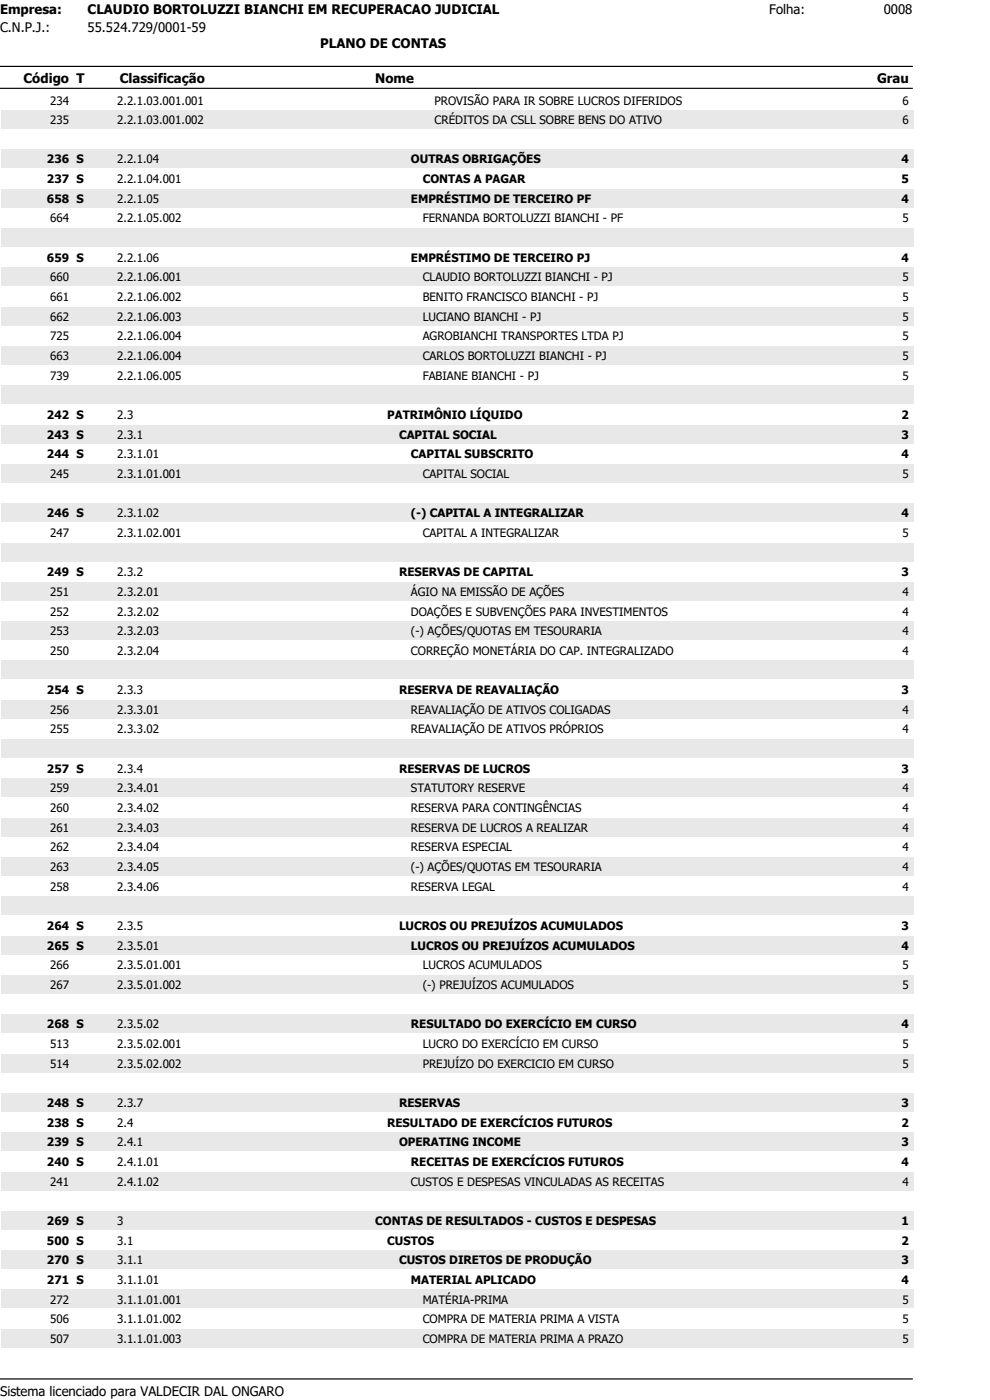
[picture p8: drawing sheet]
<svg xmlns="http://www.w3.org/2000/svg" width="210mm" height="297mm" viewBox="0 0 210 297" stroke-linecap="round" stroke-linejoin="round" font-family="sans-serif">
<defs><g id="words">
<g font-size="2.8">
<text x="0" y="2.9">Empresa:</text>
<text x="18.6" y="2.9">CLAUDIO BORTOLUZZI BIANCHI EM RECUPERACAO JUDICIAL</text>
<text x="163.2" y="2.9">Folha:</text>
<text x="187.5" y="2.9">0008</text>
<text x="0" y="6.8">C.N.P.J.:</text>
<text x="18.6" y="6.8">55.524.729/0001-59</text>
<text x="67.9" y="10.2">PLANO DE CONTAS</text>
<text x="5" y="17.5">Código T</text>
<text x="25.4" y="17.5">Classificação</text>
<text x="79.6" y="17.5">Nome</text>
<text x="186" y="17.5">Grau</text>
<text x="0" y="296.1">Sistema licenciado para VALDECIR DAL ONGARO</text>
</g>
<g font-size="2.5">
<text x="10.7" y="22.2">234</text>
<text x="24.9" y="22.2">2.2.1.03.001.001</text>
<text x="92.2" y="22.2">PROVISÃO PARA IR SOBRE LUCROS DIFERIDOS</text>
<text x="191.5" y="22.2">6</text>
<text x="10.7" y="26.3">235</text>
<text x="24.9" y="26.3">2.2.1.03.001.002</text>
<text x="92.2" y="26.3">CRÉDITOS DA CSLL SOBRE BENS DO ATIVO</text>
<text x="191.5" y="26.3">6</text>
<text x="10" y="34.7">236 S</text>
<text x="24.9" y="34.7">2.2.1.04</text>
<text x="87.2" y="34.7">OUTRAS OBRIGAÇÕES</text>
<text x="191.2" y="34.7">4</text>
<text x="10" y="38.8">237 S</text>
<text x="24.9" y="38.8">2.2.1.04.001</text>
<text x="89.7" y="38.8">CONTAS A PAGAR</text>
<text x="191.2" y="38.8">5</text>
<text x="10" y="43">658 S</text>
<text x="10.7" y="47.2">664</text>
<text x="24.9" y="43">2.2.1.05</text>
<text x="24.9" y="47.2">2.2.1.05.002</text>
<text x="87.2" y="43">EMPRÉSTIMO DE TERCEIRO PF</text>
<text x="89.7" y="47.2">FERNANDA BORTOLUZZI BIANCHI - PF</text>
<text x="191.2" y="43">4</text>
<text x="191.5" y="47.2">5</text>
<text x="10" y="55.5">659 S</text>
<text x="10.7" y="59.7">660</text>
<text x="24.9" y="55.5">2.2.1.06</text>
<text x="24.9" y="59.7">2.2.1.06.001</text>
<text x="87.2" y="55.5">EMPRÉSTIMO DE TERCEIRO PJ</text>
<text x="89.7" y="59.7">CLAUDIO BORTOLUZZI BIANCHI - PJ</text>
<text x="191.2" y="55.5">4</text>
<text x="191.5" y="59.7">5</text>
<text x="10.7" y="63.9">661</text>
<text x="24.9" y="63.9">2.2.1.06.002</text>
<text x="89.7" y="63.9">BENITO FRANCISCO BIANCHI - PJ</text>
<text x="191.5" y="63.9">5</text>
<text x="10.7" y="68">662</text>
<text x="24.9" y="68">2.2.1.06.003</text>
<text x="89.7" y="68">LUCIANO BIANCHI - PJ</text>
<text x="191.5" y="68">5</text>
<text x="10.7" y="72.2">725</text>
<text x="10.7" y="76.4">663</text>
<text x="24.9" y="72.2">2.2.1.06.004</text>
<text x="24.9" y="76.4">2.2.1.06.004</text>
<text x="89.7" y="72.2">AGROBIANCHI TRANSPORTES LTDA PJ</text>
<text x="89.7" y="76.4">CARLOS BORTOLUZZI BIANCHI - PJ</text>
<text x="191.5" y="72.2">5</text>
<text x="191.5" y="76.4">5</text>
<text x="10.7" y="80.5">739</text>
<text x="24.9" y="80.5">2.2.1.06.005</text>
<text x="89.7" y="80.5">FABIANE BIANCHI - PJ</text>
<text x="191.5" y="80.5">5</text>
<text x="10" y="88.9">242 S</text>
<text x="24.9" y="88.9">2.3</text>
<text x="82.1" y="88.9">PATRIMÔNIO LÍQUIDO</text>
<text x="191.2" y="88.9">2</text>
<text x="10" y="93.1">243 S</text>
<text x="24.9" y="93.1">2.3.1</text>
<text x="84.6" y="93.1">CAPITAL SOCIAL</text>
<text x="191.2" y="93.1">3</text>
<text x="10" y="97.2">244 S</text>
<text x="10.7" y="101.4">245</text>
<text x="24.9" y="97.2">2.3.1.01</text>
<text x="24.9" y="101.4">2.3.1.01.001</text>
<text x="87.2" y="97.2">CAPITAL SUBSCRITO</text>
<text x="89.7" y="101.4">CAPITAL SOCIAL</text>
<text x="191.2" y="97.2">4</text>
<text x="191.5" y="101.4">5</text>
<text x="10" y="109.7">246 S</text>
<text x="10.7" y="113.9">247</text>
<text x="24.9" y="109.7">2.3.1.02</text>
<text x="24.9" y="113.9">2.3.1.02.001</text>
<text x="87.2" y="109.7">(-) CAPITAL A INTEGRALIZAR</text>
<text x="89.7" y="113.9">CAPITAL A INTEGRALIZAR</text>
<text x="191.2" y="109.7">4</text>
<text x="191.5" y="113.9">5</text>
<text x="10" y="122.2">249 S</text>
<text x="24.9" y="122.2">2.3.2</text>
<text x="84.6" y="122.2">RESERVAS DE CAPITAL</text>
<text x="191.2" y="122.2">3</text>
<text x="10.7" y="126.4">251</text>
<text x="10.7" y="130.6">252</text>
<text x="24.9" y="126.4">2.3.2.01</text>
<text x="24.9" y="130.6">2.3.2.02</text>
<text x="87.2" y="126.4">ÁGIO NA EMISSÃO DE AÇÕES</text>
<text x="87.2" y="130.6">DOAÇÕES E SUBVENÇÕES PARA INVESTIMENTOS</text>
<text x="191.5" y="126.4">4</text>
<text x="191.5" y="130.6">4</text>
<text x="10.7" y="134.8">253</text>
<text x="24.9" y="134.8">2.3.2.03</text>
<text x="87.2" y="134.8">(-) AÇÕES/QUOTAS EM TESOURARIA</text>
<text x="191.5" y="134.8">4</text>
<text x="10.7" y="138.9">250</text>
<text x="24.9" y="138.9">2.3.2.04</text>
<text x="87.2" y="138.9">CORREÇÃO MONETÁRIA DO CAP. INTEGRALIZADO</text>
<text x="191.5" y="138.9">4</text>
<text x="10" y="147.3">254 S</text>
<text x="24.9" y="147.3">2.3.3</text>
<text x="84.6" y="147.3">RESERVA DE REAVALIAÇÃO</text>
<text x="191.2" y="147.3">3</text>
<text x="10.7" y="151.4">256</text>
<text x="10.7" y="155.6">255</text>
<text x="24.9" y="151.4">2.3.3.01</text>
<text x="24.9" y="155.6">2.3.3.02</text>
<text x="87.2" y="151.4">REAVALIAÇÃO DE ATIVOS COLIGADAS</text>
<text x="87.2" y="155.6">REAVALIAÇÃO DE ATIVOS PRÓPRIOS</text>
<text x="191.5" y="151.4">4</text>
<text x="191.5" y="155.6">4</text>
<text x="10" y="163.9">257 S</text>
<text x="24.9" y="163.9">2.3.4</text>
<text x="84.6" y="163.9">RESERVAS DE LUCROS</text>
<text x="191.2" y="163.9">3</text>
<text x="10.7" y="168.1">259</text>
<text x="10.7" y="172.3">260</text>
<text x="24.9" y="168.1">2.3.4.01</text>
<text x="24.9" y="172.3">2.3.4.02</text>
<text x="87.2" y="168.1">STATUTORY RESERVE</text>
<text x="87.2" y="172.3">RESERVA PARA CONTINGÊNCIAS</text>
<text x="191.5" y="168.1">4</text>
<text x="191.5" y="172.3">4</text>
<text x="10.7" y="176.5">261</text>
<text x="24.9" y="176.5">2.3.4.03</text>
<text x="87.2" y="176.5">RESERVA DE LUCROS A REALIZAR</text>
<text x="191.5" y="176.5">4</text>
<text x="10.7" y="180.6">262</text>
<text x="10.7" y="184.8">263</text>
<text x="24.9" y="180.6">2.3.4.04</text>
<text x="24.9" y="184.8">2.3.4.05</text>
<text x="87.2" y="180.6">RESERVA ESPECIAL</text>
<text x="87.2" y="184.8">(-) AÇÕES/QUOTAS EM TESOURARIA</text>
<text x="191.5" y="180.6">4</text>
<text x="191.5" y="184.8">4</text>
<text x="10.7" y="189">258</text>
<text x="24.9" y="189">2.3.4.06</text>
<text x="87.2" y="189">RESERVA LEGAL</text>
<text x="191.5" y="189">4</text>
<text x="10" y="197.3">264 S</text>
<text x="24.9" y="197.3">2.3.5</text>
<text x="84.6" y="197.3">LUCROS OU PREJUÍZOS ACUMULADOS</text>
<text x="191.2" y="197.3">3</text>
<text x="10" y="201.5">265 S</text>
<text x="24.9" y="201.5">2.3.5.01</text>
<text x="87.2" y="201.5">LUCROS OU PREJUÍZOS ACUMULADOS</text>
<text x="191.2" y="201.5">4</text>
<text x="10.7" y="205.6">266</text>
<text x="10.7" y="209.8">267</text>
<text x="24.9" y="205.6">2.3.5.01.001</text>
<text x="24.9" y="209.8">2.3.5.01.002</text>
<text x="89.7" y="205.6">LUCROS ACUMULADOS</text>
<text x="89.7" y="209.8">(-) PREJUÍZOS ACUMULADOS</text>
<text x="191.5" y="205.6">5</text>
<text x="191.5" y="209.8">5</text>
<text x="10" y="218.2">268 S</text>
<text x="24.9" y="218.2">2.3.5.02</text>
<text x="87.2" y="218.2">RESULTADO DO EXERCÍCIO EM CURSO</text>
<text x="191.2" y="218.2">4</text>
<text x="10.7" y="222.3">513</text>
<text x="10.7" y="226.5">514</text>
<text x="24.9" y="222.3">2.3.5.02.001</text>
<text x="24.9" y="226.5">2.3.5.02.002</text>
<text x="89.7" y="222.3">LUCRO DO EXERCÍCIO EM CURSO</text>
<text x="89.7" y="226.5">PREJUÍZO DO EXERCICIO EM CURSO</text>
<text x="191.5" y="222.3">5</text>
<text x="191.5" y="226.5">5</text>
<text x="10" y="234.8">248 S</text>
<text x="10" y="239">238 S</text>
<text x="24.9" y="234.8">2.3.7</text>
<text x="24.9" y="239">2.4</text>
<text x="82.1" y="239">RESULTADO DE EXERCÍCIOS FUTUROS</text>
<text x="84.6" y="234.8">RESERVAS</text>
<text x="191.2" y="234.8">3</text>
<text x="191.2" y="239">2</text>
<text x="10" y="243.2">239 S</text>
<text x="24.9" y="243.2">2.4.1</text>
<text x="84.6" y="243.2">OPERATING INCOME</text>
<text x="191.2" y="243.2">3</text>
<text x="10" y="247.3">240 S</text>
<text x="10.7" y="251.5">241</text>
<text x="24.9" y="247.3">2.4.1.01</text>
<text x="24.9" y="251.5">2.4.1.02</text>
<text x="87.2" y="247.3">RECEITAS DE EXERCÍCIOS FUTUROS</text>
<text x="87.2" y="251.5">CUSTOS E DESPESAS VINCULADAS AS RECEITAS</text>
<text x="191.2" y="247.3">4</text>
<text x="191.5" y="251.5">4</text>
<text x="10" y="259.9">269 S</text>
<text x="24.9" y="259.9">3</text>
<text x="79.6" y="259.9">CONTAS DE RESULTADOS - CUSTOS E DESPESAS</text>
<text x="191.2" y="259.9">1</text>
<text x="10" y="264">500 S</text>
<text x="10" y="268.2">270 S</text>
<text x="24.9" y="264">3.1</text>
<text x="24.9" y="268.2">3.1.1</text>
<text x="82.1" y="264">CUSTOS</text>
<text x="84.6" y="268.2">CUSTOS DIRETOS DE PRODUÇÃO</text>
<text x="191.2" y="264">2</text>
<text x="191.2" y="268.2">3</text>
<text x="10" y="272.4">271 S</text>
<text x="24.9" y="272.4">3.1.1.01</text>
<text x="87.2" y="272.4">MATERIAL APLICADO</text>
<text x="191.2" y="272.4">4</text>
<text x="10.7" y="276.5">272</text>
<text x="10.7" y="280.7">506</text>
<text x="24.9" y="276.5">3.1.1.01.001</text>
<text x="24.9" y="280.7">3.1.1.01.002</text>
<text x="89.7" y="276.5">MATÉRIA-PRIMA</text>
<text x="89.7" y="280.7">COMPRA DE MATERIA PRIMA A VISTA</text>
<text x="191.5" y="276.5">5</text>
<text x="191.5" y="280.7">5</text>
<text x="10.7" y="284.9">507</text>
<text x="24.9" y="284.9">3.1.1.01.003</text>
<text x="89.7" y="284.9">COMPRA DE MATERIA PRIMA A PRAZO</text>
<text x="191.5" y="284.9">5</text>
</g>
</g></defs>
<path d="M0 18.7h193.5M0 14.1h193.5" fill="none" stroke="#000" stroke-width=".25"/>
<path d="M0 3.9h16v3.7h-16z" fill-rule="evenodd" fill="#fff"/>
<g fill="#e8e8e8">
<path d="M.3 23.4h193.5v3.9h-193.5z" fill-rule="evenodd"/>
<path d="M.3 31.8h193.5v3.9h-193.5z" fill-rule="evenodd"/>
<path d="M.3 40.1h193.5v3.9h-193.5z" fill-rule="evenodd"/>
<path d="M.3 48.4h193.5v4h-193.5z" fill-rule="evenodd"/>
<path d="M.3 56.8h193.5v3.9h-193.5z" fill-rule="evenodd"/>
<path d="M.3 65.1h193.5v3.9h-193.5z" fill-rule="evenodd"/>
<path d="M.3 73.5h193.5v3.9h-193.5z" fill-rule="evenodd"/>
<path d="M.3 81.8h193.5v3.9h-193.5z" fill-rule="evenodd"/>
<path d="M.3 90.1h193.5v4h-193.5z" fill-rule="evenodd"/>
<path d="M.3 98.5h193.5v3.9h-193.5z" fill-rule="evenodd"/>
<path d="M.3 106.8h193.5v3.9h-193.5z" fill-rule="evenodd"/>
<path d="M.3 115.2h193.5v3.9h-193.5z" fill-rule="evenodd"/>
<path d="M.3 123.5h193.5v3.9h-193.5z" fill-rule="evenodd"/>
<path d="M.3 131.8h193.5v4h-193.5z" fill-rule="evenodd"/>
<path d="M.3 140.2h193.5v3.9h-193.5z" fill-rule="evenodd"/>
<path d="M.3 148.5h193.5v3.9h-193.5z" fill-rule="evenodd"/>
<path d="M.3 156.9h193.5v3.9h-193.5z" fill-rule="evenodd"/>
<path d="M.3 165.2h193.5v3.9h-193.5z" fill-rule="evenodd"/>
<path d="M.3 173.5h193.5v3.9h-193.5z" fill-rule="evenodd"/>
<path d="M.3 181.9h193.5v3.9h-193.5z" fill-rule="evenodd"/>
<path d="M.3 190.2h193.5v3.9h-193.5z" fill-rule="evenodd"/>
<path d="M.3 198.6h193.5v3.9h-193.5z" fill-rule="evenodd"/>
<path d="M.3 206.9h193.5v3.9h-193.5z" fill-rule="evenodd"/>
<path d="M.3 215.2h193.5v3.9h-193.5z" fill-rule="evenodd"/>
<path d="M.3 223.6h193.5v3.9h-193.5z" fill-rule="evenodd"/>
<path d="M.3 231.9h193.5v3.9h-193.5z" fill-rule="evenodd"/>
<path d="M.3 240.3h193.5v3.9h-193.5z" fill-rule="evenodd"/>
<path d="M.3 248.6h193.5v3.9h-193.5z" fill-rule="evenodd"/>
<path d="M.3 256.9h193.5v3.9h-193.5z" fill-rule="evenodd"/>
<path d="M.3 265.3h193.5v3.9h-193.5z" fill-rule="evenodd"/>
<path d="M.3 273.6h193.5v3.9h-193.5z" fill-rule="evenodd"/>
<path d="M.3 281.9h193.5v4h-193.5z" fill-rule="evenodd"/>
</g>
<path d="M0 292.5h193.5" fill="none" stroke="#000" stroke-width=".25"/>
<use href="#words"/>
</svg>
